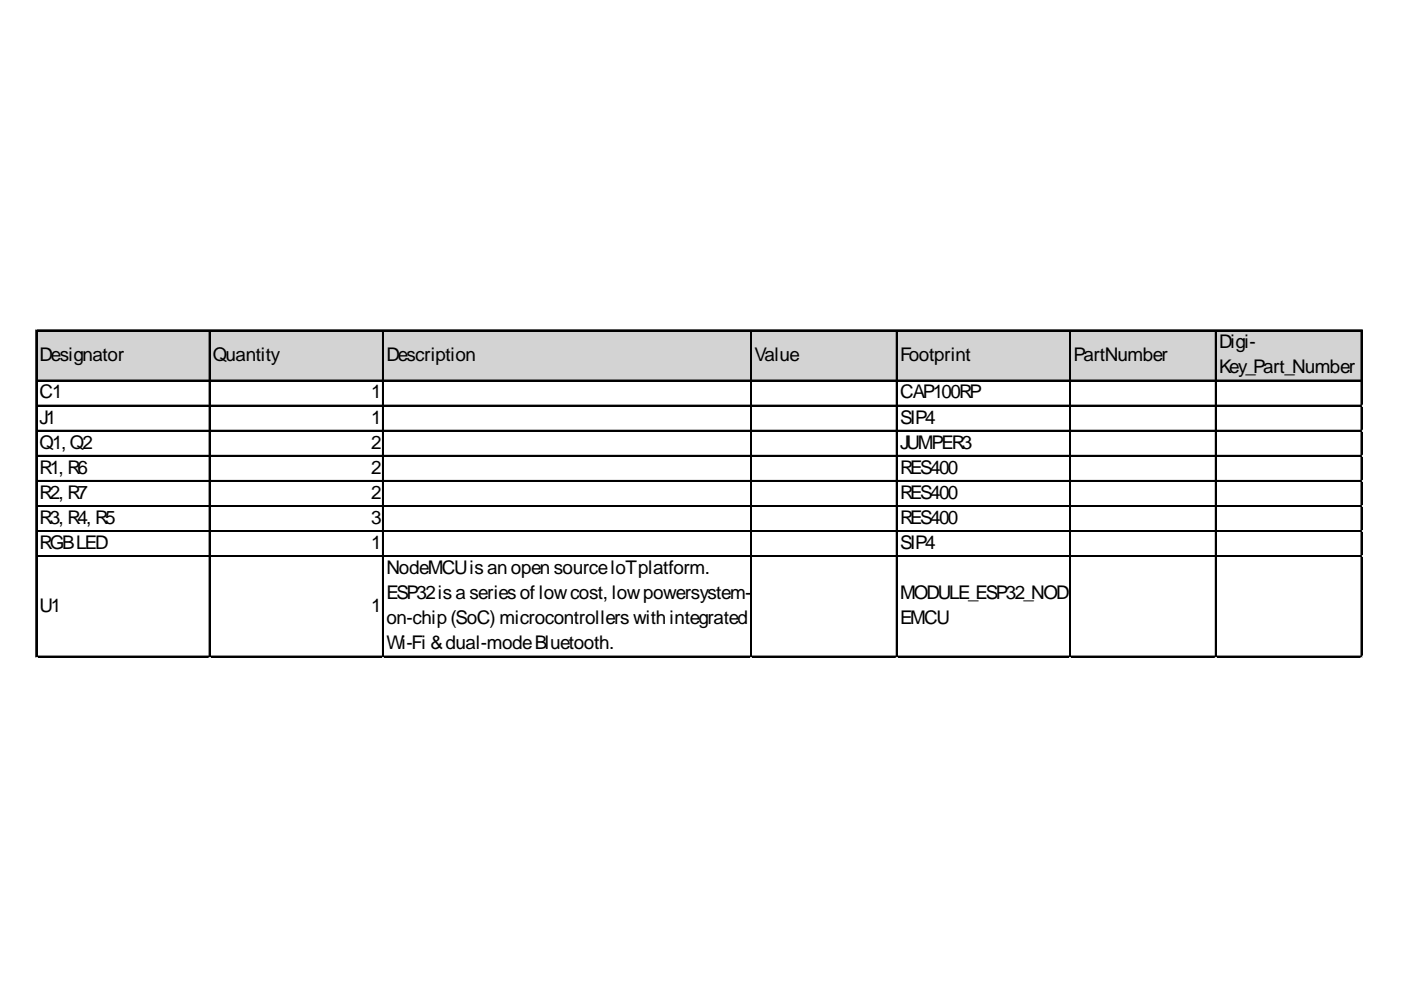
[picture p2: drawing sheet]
<svg xmlns="http://www.w3.org/2000/svg" width="297mm" height="210mm" viewBox="0 0 297 210" stroke-linecap="round" stroke-linejoin="round" font-family="sans-serif">
<defs><g id="words">
<g font-size="4">
<text x="8.4" y="76.5">Designator</text>
<text x="45.2" y="76.5">Quantity</text>
<text x="81.9" y="76.5">Description</text>
<text x="159.9" y="76.5">Value</text>
<text x="190.8" y="76.5">Footprint</text>
<text x="227.6" y="76.5">PartNumber</text>
<text x="258.5" y="73.8">Digi-</text>
<text x="258.5" y="79.2">Key_Part_Number</text>
<text x="8.4" y="84.5">C1</text>
<text x="8.4" y="89.8">J1</text>
<text x="78.7" y="84.5">1</text>
<text x="78.7" y="89.8">1</text>
<text x="190.8" y="84.5">CAP100RP</text>
<text x="190.8" y="89.8">SIP4</text>
<text x="8.4" y="95.1">Q1, Q2</text>
<text x="78.7" y="95.1">2</text>
<text x="190.8" y="95.1">JUMPER3</text>
<text x="8.4" y="100.4">R1, R6</text>
<text x="78.7" y="100.4">2</text>
<text x="190.8" y="100.4">RES400</text>
<text x="8.4" y="105.8">R2, R7</text>
<text x="78.7" y="105.8">2</text>
<text x="190.8" y="105.8">RES400</text>
<text x="8.4" y="111.1">R3, R4, R5</text>
<text x="78.7" y="111.1">3</text>
<text x="190.8" y="111.1">RES400</text>
<text x="8.4" y="116.4">RGBLED</text>
<text x="78.7" y="116.4">1</text>
<text x="190.8" y="116.4">SIP4</text>
<text x="81.9" y="121.7">NodeMCUisan open sourceloTplatform.</text>
<text x="8.4" y="129.7">U1</text>
<text x="78.7" y="129.7">1</text>
<text x="81.9" y="127">ESP32isa seriesof lowcost, lowpowersystem-</text>
<text x="190.8" y="127">MODULE_ESP32_NOD</text>
<text x="81.9" y="132.4">on-chip (SoC) microcontrollers with integrated</text>
<text x="81.9" y="137.7">Wi-Fi &amp;dual-modeBluetooth.</text>
<text x="190.8" y="132.4">EMCU</text>
</g>
</g></defs>
<path d="M7.8 70.2h281.1v10.7h-281.1z" fill="#d3d3d3"/>
<g fill="none" stroke="#000" stroke-width=".27">
<path d="M7.6 70v69.4M7.7 70v69.4M7.9 70h281M7.9 70.1h281M44.4 70.2v69.2M44.5 70.2v69.2M81.1 70.2v69.2M81.2 70.2v69.2M159.1 70.2v69.2M159.3 70.2v69.2M190 70.2v69.2M190.2 70.2v69.2"/>
<path d="M226.8 70.2v69.2M226.9 70.2v69.2M257.7 70.2v69.2M257.8 70.2v69.2M288.6 70.2v69.2M288.7 70.2v69.2M7.9 80.6h281M7.9 80.7h281M7.9 85.9h281M7.9 86.1h281M7.9 91.2h281M7.9 91.4h281"/>
<path d="M7.9 96.6h281M7.9 96.7h281M7.9 101.9h281M7.9 102h281M7.9 107.2h281M7.9 107.3h281M7.9 112.5h281M7.9 112.7h281M7.9 117.8h281M7.9 118h281M7.9 139.1h281M7.9 139.3h281"/>
</g>
<path d="M7.6 139.4h.1" fill="none" stroke="#d4d4d4" stroke-width=".27"/>
<path d="M7.6 139.4h.3z" fill="#d4d4d4"/>
<path d="M44.4 139.4h.1" fill="none" stroke="#d4d4d4" stroke-width=".27"/>
<path d="M44.4 139.4h.2z" fill="#d4d4d4"/>
<path d="M81.1 139.4h.1" fill="none" stroke="#d4d4d4" stroke-width=".27"/>
<path d="M81.1 139.4h.3z" fill="#d4d4d4"/>
<path d="M159.1 139.4h.1" fill="none" stroke="#d4d4d4" stroke-width=".27"/>
<path d="M159.1 139.4h.3z" fill="#d4d4d4"/>
<path d="M190 139.4h.1" fill="none" stroke="#d4d4d4" stroke-width=".27"/>
<path d="M190 139.4h.3z" fill="#d4d4d4"/>
<path d="M226.8 139.4h.1" fill="none" stroke="#d4d4d4" stroke-width=".27"/>
<path d="M226.8 139.4h.3z" fill="#d4d4d4"/>
<path d="M257.7 139.4h.1" fill="none" stroke="#d4d4d4" stroke-width=".27"/>
<path d="M257.7 139.4h.3z" fill="#d4d4d4"/>
<path d="M288.6 139.4h.1" fill="none" stroke="#d4d4d4" stroke-width=".27"/>
<path d="M288.6 139.4h.3z" fill="#d4d4d4"/>
<path d="M288.9 85.9h.1" fill="none" stroke="#d4d4d4" stroke-width=".27"/>
<path d="M288.9 85.9v.3z" fill="#d4d4d4"/>
<path d="M288.9 91.2h.1" fill="none" stroke="#d4d4d4" stroke-width=".27"/>
<path d="M288.9 91.2v.3z" fill="#d4d4d4"/>
<path d="M288.9 96.6h.1" fill="none" stroke="#d4d4d4" stroke-width=".27"/>
<path d="M288.9 96.6v.2z" fill="#d4d4d4"/>
<path d="M288.9 101.9h.1" fill="none" stroke="#d4d4d4" stroke-width=".27"/>
<path d="M288.9 101.9v.3z" fill="#d4d4d4"/>
<path d="M288.9 107.2h.1" fill="none" stroke="#d4d4d4" stroke-width=".27"/>
<path d="M288.9 107.2v.3z" fill="#d4d4d4"/>
<path d="M288.9 112.5h.1" fill="none" stroke="#d4d4d4" stroke-width=".27"/>
<path d="M288.9 112.5v.3z" fill="#d4d4d4"/>
<path d="M288.9 117.8h.1" fill="none" stroke="#d4d4d4" stroke-width=".27"/>
<path d="M288.9 117.8v.3z" fill="#d4d4d4"/>
<path d="M288.9 139.1h.1" fill="none" stroke="#d4d4d4" stroke-width=".27"/>
<path d="M288.9 139.1v.3z" fill="#d4d4d4"/>
<use href="#words"/>
</svg>
